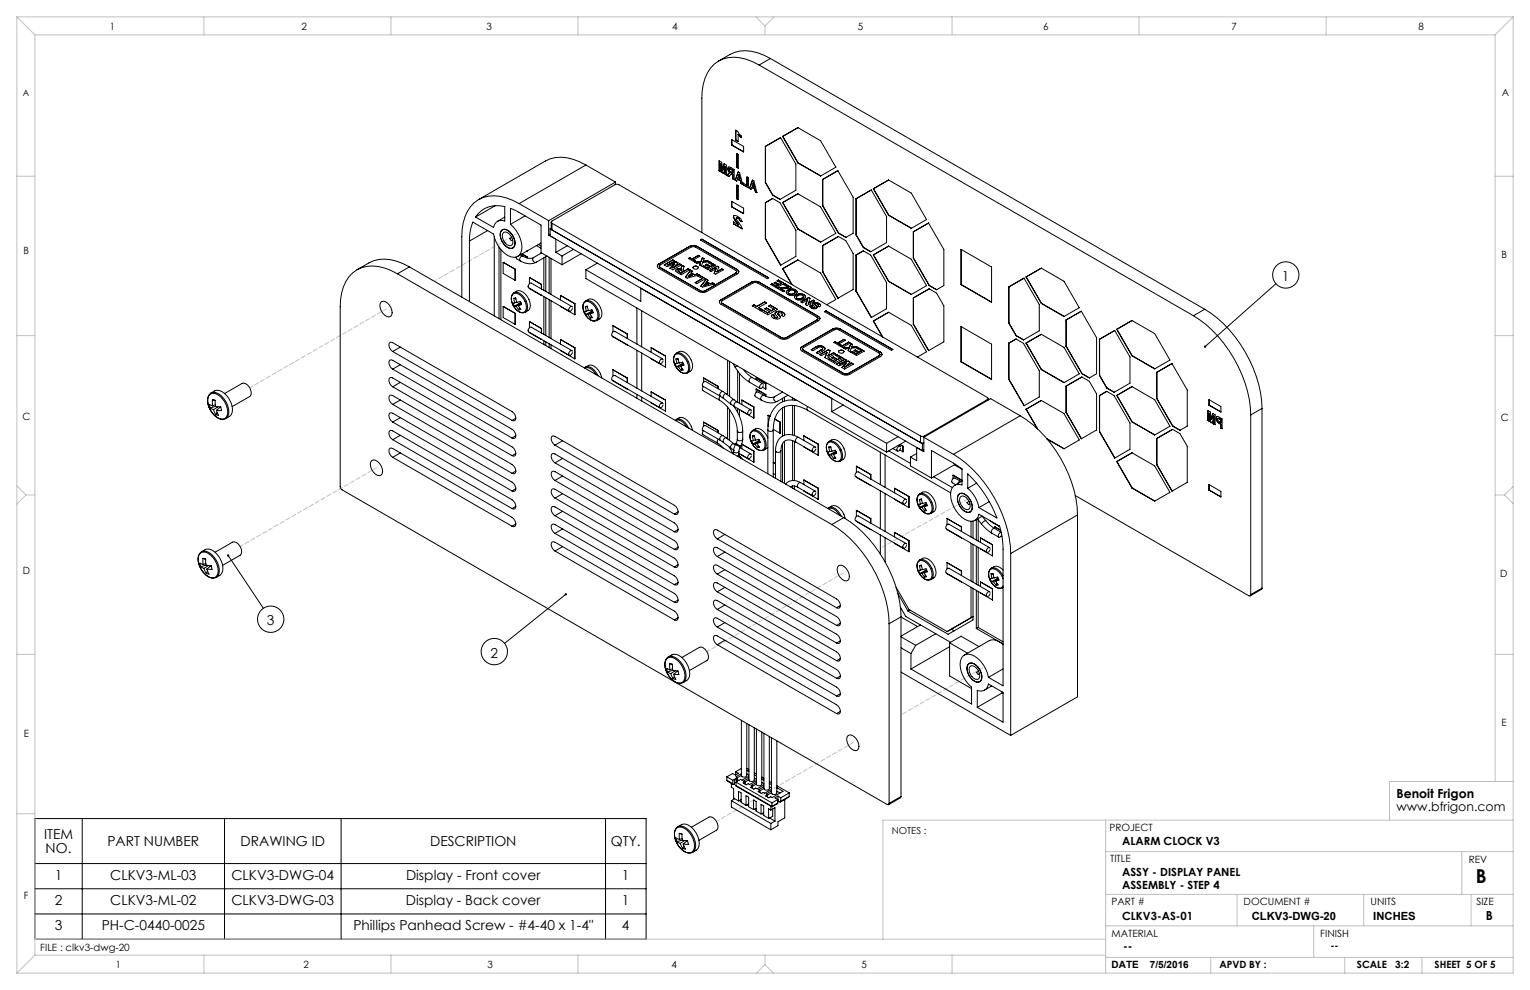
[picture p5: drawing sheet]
<svg xmlns="http://www.w3.org/2000/svg" width="432mm" height="279mm" viewBox="0 0 432 279" stroke-linecap="round" stroke-linejoin="round" font-family="sans-serif">
<defs><g id="words">
<text font-size="5.4" x="416.5" y="249.1">B</text>
<g font-size="3.9">
<text x="361.8" y="79.3">1</text>
<text x="75.3" y="176.4">3</text>
<text x="138.4" y="185.6">2</text>
<text x="12.4" y="236.9">ITEM</text>
<text x="30.3" y="238.8">PART NUMBER</text>
<text x="67.9" y="238.8">DRAWING ID</text>
<text x="121.4" y="238.8">DESCRIPTION</text>
<text x="172.4" y="238.8">QTY.</text>
<text x="12.9" y="240.8">NO.</text>
<text x="15.5" y="248.4">1</text>
<text x="31.1" y="248.4">CLKV3-ML-03</text>
<text x="65.3" y="248.4">CLKV3-DWG-04</text>
<text x="114.6" y="248.4">Display - Front cover</text>
<text x="175.5" y="248.4">1</text>
<text x="15.4" y="255.5">2</text>
<text x="31.1" y="255.5">CLKV3-ML-02</text>
<text x="65.3" y="255.5">CLKV3-DWG-03</text>
<text x="114.5" y="255.5">Display - Back cover</text>
<text x="175.5" y="255.5">1</text>
<text x="15.4" y="262.6">3</text>
<text x="28.7" y="262.6">PH-C-0440-0025</text>
<text x="99.7" y="262.6">Phillips Panhead Screw - #4-40 x 1-4&quot;</text>
<text x="175.5" y="262.6">4</text>
</g>
<g font-size="3.5">
<text x="394.1" y="225.3">Benoit Frigon</text>
<text x="394.1" y="228.8">www.bfrigon.com</text>
<text x="419.3" y="259.7">B</text>
</g>
<g font-size="3.2">
<text x="316.7" y="238.4">ALARM CLOCK V3</text>
<text x="316.7" y="247.3">ASSY - DISPLAY PANEL</text>
<text x="316.7" y="250.8">ASSEMBLY - STEP 4</text>
<text x="316.7" y="259.7">CLKV3-AS-01</text>
<text x="353.3" y="259.7">CLKV3-DWG-20</text>
<text x="387.6" y="259.7">INCHES</text>
<text x="317" y="268.2">--</text>
</g>
<g font-size="2.8">
<text x="31" y="8.5">1</text>
<text x="85.1" y="8.5">2</text>
<text x="137.3" y="8.5">3</text>
<text x="189.7" y="8.5">4</text>
<text x="242.1" y="8.5">5</text>
<text x="294.4" y="8.5">6</text>
<text x="347.6" y="8.5">7</text>
<text x="400.3" y="8.5">8</text>
<text x="423.8" y="27.2">A</text>
<text x="6.7" y="71.8">B</text>
<text x="423.8" y="72.8">B</text>
<text x="6.4" y="118.6">C</text>
<text x="423.5" y="118.9">C</text>
<text x="6.5" y="162.1">D</text>
<text x="423.4" y="163">D</text>
<text x="6.7" y="207.9">E</text>
<text x="423.7" y="204.9">E</text>
<text x="313.1" y="234.6">PROJECT</text>
<text x="313.3" y="243.2">TITLE</text>
<text x="414.5" y="243.6">REV</text>
<text x="6.7" y="253.8">F</text>
<text x="313.7" y="255.3">PART #</text>
<text x="351" y="255.3">DOCUMENT #</text>
<text x="386.8" y="255.3">UNITS</text>
<text x="416.7" y="255.3">SIZE</text>
<text x="11.4" y="268.4">FILE : clkv3-dwg-20</text>
<text x="313.7" y="264.6">MATERIAL</text>
<text x="372.6" y="264.5">FINISH</text>
<text x="375.5" y="267.9">--</text>
<text x="32.7" y="273.3">1</text>
<text x="85.7" y="273.3">2</text>
<text x="137.6" y="273.3">3</text>
<text x="189.6" y="273.3">4</text>
<text x="243.2" y="273.2">5</text>
<text x="313.7" y="273.3">DATE</text>
<text x="324.5" y="273.3">7/5/2016</text>
<text x="344.1" y="273.1">APVD BY :</text>
<text x="383" y="273.1">SCALE</text>
<text x="393.8" y="273.1">3:2</text>
<text x="404.9" y="273.1">SHEET 5 OF 5</text>
</g>
<text font-size="2.7" x="251.7" y="235.2">NOTES :</text>
<text font-size="2.5" x="6.4" y="27">A</text>
</g></defs>
<g fill="none" stroke="#000" stroke-width=".28">
<path d="M214.2 18.3a11.7 11.7 0 0 0-11.4-1.1 10.5 10.5 0 0 0-4.6 8.5l-.1 39.9M214.2 18.3l122.6 70.8M217.4 16.5a11.8 11.8 0 0 0-14.6 .7M217.4 16.5l-3.2 1.8M217.4 16.5l122.6 70.8M206.5 39.4l3.4 1.9v1.6l-3.4-2zM207.7 39.5l-.1 .1M207.7 36.8v2.7M207.7 39.5l.6 .4M208.3 37.9l.9 1v-.5l-1-1.3-.6-.4v2.9M208.3 37.9l1 .9M208.3 37.9v2.1l-.7-.4"/>
<path d="M220.9 38.5l4.3-2.5 6.4 3.7 4.3 7.5-4.3 2.5M220.9 38.5l4.3 7.5M139.8 58.1l-5.6 3.2M146.5 57.5a11.7 11.7 0 0 0-11.4-1.2 10.5 10.5 0 0 0-4.7 8.5l-.1 19.1M146.5 57.5l8.3 4.8M165.4 46.6a11.7 11.7 0 0 0-11.5-1.2l-18.8 10.9M165.4 46.6l-18.9 10.9M165.4 46.6l8.3 4.8M173.7 51.4l-18.9 10.9M173.7 51.4v.7M203 48.2l.4 .3M203 48.2l.4 .2"/>
<path d="M203.4 48.5v-2.3l.4 2.5M203.8 48.7l.5 .3M204 47.9l.4-1.7 .7 .4v2.9l-.4-.3M204 47.9l-.3-2.1-.7-.4v2.8M204 47.9h.1M204.3 49l.4-2v2.2M204.7 49.2l.4 .2M205.3 49.6l.4 .2M205.3 49.6l.5 .2M205.4 47.6l.2-.5 .3 .1 1.3 .7v2.8l-.4-.2M205.4 47.6l.2 .7 .4 .4M205.5 47.6l.5 1.1"/>
<path d="M205.5 47.6h-.1M205.6 49.1l-.3 .5M205.7 47.1l-.2 .5M205.8 48.8l-.2 .3M206 47.7h.1M206 47.7h-.1M206 48.7l-.4 .4M206.1 47.7a.33 .33 0 0 0-.3 .3 .33 .33 0 0 0 .3 .3l.7 .5M206.1 47.7l.3 .2M206.1 47.7l.4 .2M206.1 47.7h.1M206.3 49.2h.4"/>
<path d="M206.4 47.9l.4 .2M206.5 47.9l.3 .2M206.5 47.9h-.1M206.5 56.8l3.4 2v1.5l-3.4-1.9zM206.5 58.4l3.4 1.9M206.5 58.4h.1M206.5 40.9l3.4 1.9M206.5 40.9h.1M206.7 49.2l-.4-.1-.6 .7M206.7 49.2h.1M206.8 48.1v.7M206.8 49.2v1.3"/>
<path d="M206.8 48.8h.1M206.8 49.2v.1M206.8 50.4v.1M207.5 50.9l.4 .2M207.5 50.9l.8-2.4 .4 .2 .9 3.4-.4-.3M208 43.4l.4 .2v3.9l-.4-.3zM208 52.2l.4 .3v3.8l-.4-.2zM208 47.2h.1M208 56.1l.4 .2M208 56.1h.1M208.1 50.6l-.2 .5M208.1 50.6l.9 .4"/>
<path d="M208.5 49.3l-.3 .9 .6 .3M208.6 49.3l.2 1.2M208.6 49.3h-.1M208.9 50.5h-.1M209 51l.2 .8M209.2 51.8l.4 .2M209.7 52.1l1.5 .9M209.7 52.1v-.5l1.1 .7M210.8 52.3v-2.4l.4 .3v2.8M210.8 52.3h.1M211.5 53.2l.4 .2M211.5 53.2l.9-2.4 .4 .3 .8 3.3-.4-.3"/>
<path d="M211.5 53.2l.5 .2M212.1 52.9l.9 .5M212.1 52.9l-.2 .5M212.2 52.9h-.1M212.6 51.6l-.3 .9 .6 .3M212.6 51.6l.3 1.2M212.6 51.6h.1M213 53.4l.2 .7M213 53.4h.1M213.2 54.1l.4 .3M213.2 54.1h.1M216 41.3l4.3-2.5 4.3 7.5v7.4l-4.5 2.6-2-1.2"/>
<path d="M216 41.3v10.2M216 51.5l2.1 3.6M216 51.5h.1M218.1 56l-2.1 1.2v10.2M218.1 56l2 1.2 4.5 7.8v7.4l-4.3 2.5M218.1 55.1l2.1 1.2M218.1 55.1h.1M220.9 57.2l4.3-2.5 6.4 3.7 4.3 7.4-4.3 2.5M220.9 57.2l4.3 7.4M225.2 46l6.4 3.6M232.2 50.7v7.4M232.2 50.7l4.3-2.5 4.3 7.4v10.2l-2.1 1.2"/>
<path d="M232.2 58.1l4.4 7.7M232.2 50.7v7.3M232.2 58v.1M232.2 58l4.4 7.8M241.6 56.1v10.2M241.6 56.1l4.3-2.5 4.3 7.5v7.4l-4.5 2.6M246.5 53.3l4.3-2.5 6.4 3.7 4.3 7.5-4.3 2.4-6.4-3.6M246.5 53.3l4.3 7.5M246.5 53.3h.1M112.2 77.3a11.7 11.7 0 0 0-11.5-1.2 10.5 10.5 0 0 0-4.6 8.5l-.1 52.7 .4 .9 154 88.9a.33 .33 0 0 0 .4 0 .33 .33 0 0 0 .1-.4M112.2 77.3l122.6 70.7M115.5 75.3a11.7 11.7 0 0 0-11.4-1.1l-3.4 1.9"/>
<path d="M115.5 75.3l-3.3 2M115.5 75.3l122.6 70.8M132.5 68v17.1M134.9 60.3a7.3 7.3 0 0 1 7.6-2v4.1a2.22 2.22 0 0 0-3.2 1.8l-5.1-2.9zM137.6 65.1l-5.1 2.9M139.5 66.9v22.3M140.8 69.7v20.2M141.4 70.4v19.8M141.4 65.2a1.44 1.44 0 0 1 2.2 0 4 4 0 0 1 1.5 4.4 1.44 1.44 0 0 1-2.2 0 4 4 0 0 1-1.5-4.4zM141.6 65a1.71 1.71 0 0 1 2.3 .5 3.6 3.6 0 0 1 1.1 4.3 1.71 1.71 0 0 1-2.4-.4 3.6 3.6 0 0 1-1-4.4zM141.9 64.8h-.1M142 74.1l3.4 1.9"/>
<path d="M142 74.1v3.1l3.4 1.9M142.2 65.6a2.51 2.51 0 0 1 2.5 3l-.2 .5a1.36 1.36 0 0 1-2-.6 2.34 2.34 0 0 1-.3-2.9zM142.5 61.3l-2.1 1.2M144.1 63.3v-4.5l2.1 1 6.5 3.7v7.8l5.9 3.4M144.1 63.3a7.8 7.8 0 0 1 2.8 8.2 2.38 2.38 0 0 1-3.7 .6 9.1 9.1 0 0 1-3.9-6l-5.8-3.4a13.8 13.8 0 0 0-1 5.3M144.4 67l-.5 .3 .4 .6 .4-.2M144.8 69.9l-.1 .1M145.4 76v3.1M145.4 76h.1M145.7 72.5l.1 .6 1 .5M146.8 73.6a4.5 4.5 0 0 0 4.6 .4M146.9 71.9l.7 .4"/>
<path d="M147.6 72.3a.88 .88 0 0 0-.8 1.3M147.6 72.3a3.2 3.2 0 0 0 3 .4M148.2 60.9l-4.1 2.4M148.7 70.9h.1M148.7 70.8v.1M148.7 72.5v.3M148.8 72.5l-1.5-.8 1.4 .8M148.8 70.8l-.1 .1M148.8 72.5v.3M148.8 72.5h-.1M149.4 78.3l3.4 2M149.4 78.3v1.8"/>
<path d="M149.4 78.3h.1M150.6 72.7a.78 .78 0 0 0-.2 .9 .78 .78 0 0 0 1 .4M151.4 69.3l1.3 .8M151.9 69l.8 .4M152.7 68.6l-6.6 3.8M152.8 71.4l-2.2 1.3M153.5 72.8v9.1M154 72.5v9.8M154.4 72.3l-3 1.7M154.8 62.3v4M154.8 66.3l2.1 1.2v3.7M155 72.6v10.2"/>
<path d="M155.2 64.6l105.1 60.7M155.2 64.6v2l105.5 60.8v-4M155.2 66.1l-.4 .2M155.5 72.9v10.2M155.6 62.7v1.9l.2 .3v-1.9M155.6 64.4l-.4 .2M155.8 63a.33 .33 0 0 1-.2-.3 .33 .33 0 0 1 .2-.3l17.8-10.3h.9l104.1 60.1a.33 .33 0 0 1 .3 .3 .33 .33 0 0 1-.3 .3M155.8 63l104 60M156.9 71.2l1.7 1M158.6 72.2v2.5M160.1 69.4l-3.2 1.8M161.9 70.4l-3.3 1.8"/>
<path d="M164 71.6l-5.4 3.1M165.4 76.1l15.4 9v-3.8M165.4 76.1v2.5l84.8 49M168.6 74.3l-3.2 1.8M185.5 75.1h.1M186 74.5a.66 .66 0 0 0-.5 .6 .66 .66 0 0 0 .5 .7l11.3 6.5a2.38 2.38 0 0 0 2.1 0l8.7-5a.66 .66 0 0 0 .4-.6 .66 .66 0 0 0-.4-.6M186 74.5l-.5 .6M186 74.5h.1M186.1 75.1l.3 .4M186.1 75.1h.1M186.4 75.5a.41 .41 0 0 1-.3-.4 .41 .41 0 0 1 .3-.3l8.6-5 .8-.2 11.8 6.7a.41 .41 0 0 1 .3 .4 .41 .41 0 0 1-.3 .4M186.4 75.5l11.3 6.6"/>
<path d="M186.4 75.5h.1M188.5 74.7v.1M189.9 73.4l-2.4 1.4 .8 .4 2-.7M189.9 73.4l.5 .2-1.9 1.1M189.9 73.4h.1M189.9 75.6h.1M190.3 74.5h.1M190.8 73.9l.6 .3-1.5 1.4M190.8 73.9l-2.3 .9M190.8 73.9h.1M191 76l-.3 .5M191 76h.1"/>
<path d="M191.3 76.4l.1 .2M191.4 76.6l.4 .2M191.4 76.6v-.3l.5-.1 .9 .5M191.4 76.6h.1M191.8 76.8l.4 .2M191.8 76.8h.1M191.8 74.5l.5 .3-2.4 1.4-.8-.5 1.2-1.2M191.8 74.5l-1.9 1.1M191.8 74.5h.1M192.2 77h.1M192.2 76l-.5-.2-.7 .2M192.2 76h.1"/>
<path d="M192.4 75.3l-.2 .7M192.4 75.3l-.2 .6M192.4 75.3h.1M192.5 74.9l.6 .3-.3 .9 .3 .3M192.5 74.9l-.1 .4M192.5 74.9h.1M192.8 76.7l-.6 .3M192.8 76.7h.1M192.8 76l.3 .4M193.1 76.4l.1 .1M193.1 76.4h.1M193.2 76.5h.1"/>
<path d="M194.2 75.9l.5 .2-2.4 1.4a2.26 2.26 0 0 1-1.6-1.1l.3-.4M194.2 75.9l-1 .6M194.2 75.9h.1M194.3 78h.1M194.6 69.5a2.38 2.38 0 0 1 2.1 0M194.6 69.5l-8.6 5M194.6 69.5h.1M194.7 72.7l.6 .4M194.7 72.7l-.4 .3 1.7 .9 .3-.2-.6-.3M194.7 72.7v.1M194.9 76.3l-1.5 1.9 .5 .3 3.4-.9-.5-.3M194.9 76.3l.5 .3-.3 .4"/>
<path d="M194.9 76.3h.1M195.1 77l.9 .5M195.1 77h.1M195.3 73.1h.1M195.5 77.7l-1.2 .3M195.5 77.7l-.7-.4-.5 .7M195.5 77.7h.1M195.6 75.5a.88 .88 0 0 1 1.5 0M195.6 75.5h.1M195.6 75.4a.78 .78 0 0 1 .8-.3 .78 .78 0 0 1 .6 .6 .78 .78 0 0 1-.8 .3 .78 .78 0 0 1-.6-.6zM195.7 73.4h.1M196 77.5h.1"/>
<path d="M196.7 69.5l11.4 6.6M196.7 69.5h.1M196.8 77.3l-.8 .2M196.8 77.3h.1M197.1 72.1h.1M197.1 72.1l.4 .2-1.8 1.1M197.1 72.1l-1.8 1M197.1 75.5h.1M197.4 77.7l1.7 1-2.5 1.4-.4-.3 2-1.2M197.4 77.7l-.4 .2 1.2 .7M197.4 77.7h.1M197.7 67.8l.4-.3 18.8 10.9-.4 .2z"/>
<path d="M197.7 74.2h.1M197.8 73.8l-1.6 .2 .4 .3 1.1-.1M197.8 73.8h.1M198.1 67.5h.1M198.2 78.6h.1M198.2 72.7l.5 .3-.3 .7M198.2 72.7l-.4 1.1M198.2 72.7h.1M198.4 73.7v.1M198.6 75l1.2 .7M198.6 75h.1M199.2 79.9l.6 .3-1.2 .3z"/>
<path d="M199.3 78.8l-1.5 1.9 .5 .3 3.3-.8-.5-.3M199.3 78.8l.5 .3-.3 .4M199.3 78.8h.1M199.5 79.5l.9 .6M199.5 79.5h.1M199.5 74.6l1.1 .6M199.5 74.6l-.4 .2 1.1 .6M199.5 74.6h.1M199.7 73.6l.5 .3-1.9 .2-.3 1-.5-.3 .2-.6M199.7 73.6l-1.3 .2M199.7 73.6h.1M199.8 75.7h.1"/>
<path d="M200.2 75.4l-.4 .3M200.2 75.4h.1M200.3 74l1.7 .9-2.2 1.2-1.6-.9 .4-.2M200.3 74l-.3 .2 1.2 .7M200.3 74h.1M200.6 75.2h.1M201.1 79.9l-.7 .2M201.1 79.9h.1M201.2 74.9l-.6 .3M201.2 74.9h.1M202.1 75.8l-.6 1.3 .5 .3 2.1-1.3-.4-.2M202.1 75.8h.1"/>
<path d="M202.3 76.7h.1M202.4 75.2l-2.1 1.2 .4 .2 1.4-.8M202.4 75.2l.5 .2-.6 1.3M202.4 75.2h.1M203.7 75.9l-1.4 .8M203.7 75.9h.1M207 61.1l.2-.3a2.28 2.28 0 0 1 2.2 1.8M207 61.1l.4 1M207 63.2v-.6l1.4 .9M207 63.2l2.5 1.4M207 61.1l.4 .9M207 61.1h.1"/>
<path d="M207 63.2h.1M207.3 60.8l-.3 .3M207.4 62.1l1 1.4M207.4 62l1.1 1.4M207.4 62v.1M207.6 77.1h.1M207.6 77.1l-8.6 5M207.8 61.4l.5 .1M207.9 76.7l-.3 .4M207.9 76.7h.1M208.1 76.1l.4 .6M208.1 76.1h.1"/>
<path d="M208.2 61.5l-.3-.1-.1 .4 1.7 2.8M208.2 61.5l.5 .7M208.3 61.5l.4 .7M208.3 61.5h-.1M208.5 63.4l-.1 .1M208.5 76.7h.1M208.7 62.2l.7 .4M208.7 62.2h.1M212.1 79.7a2.38 2.38 0 0 1 2.1 0M212.1 79.7l-8.6 4.9M212.1 79.7h.1M214.2 79.7l16.8 9.6"/>
<path d="M214.2 79.7h.1M216 67.4l4.4 7.4M218.8 79.7l1.1 .6M218.8 79.7l-.3 .2 1.1 .6M218.8 79.7h.1M219.7 79.1l-.4 .2 1.2 .7M219.7 79.1l1.6 .9-2.2 1.2-1.6-.9 .4-.2M219.7 79.1h.1M220.5 80l-.6 .3M220.5 80h.1M220.9 75.8l4.3-2.4 6.4 3.7 4.3 7.4-2.6 1.5M220.9 75.8l2.5 4.5"/>
<path d="M220.9 75.8l2.6 4.6M225.2 64.6l6.4 3.7M225.2 64.6h.1M232.2 69.3v7.4M232.2 69.3l4.4-2.6 2.1 1.2 2.1 3.6v10.2l-4.3 2.5-4.3-7.5M232.2 76.7l4.3 7.5M232.2 76.7h.1M236.6 65.8l2.2 1.2M241.6 72l2-1.2 2.1 1.2 4.5 7.7v7.4l-4.3 2.5-4.3-7.4zM241.6 72v10.1M241.6 66.3l2 3.6M243.6 69.9l2.2 1.1"/>
<path d="M243.7 69.8l-.1 .1M246.5 72l4.3-2.5 6.4 3.7 4.3 7.4-4.3 2.5-6.4-3.7M246.5 72l4.3 7.4M250.8 60.8l6.4 3.6M250.8 79.4l6.4 3.7M250.8 79.4h.1M257.7 65.4l4.4-2.5 4.3 7.5v10.2l-2.1 1.2M257.7 72.8l4.5 7.8M257.7 65.4v7.4M257.7 65.4l.1 7.4M257.8 72.8l4.5 7.8M257.8 72.8h-.1"/>
<path d="M271.2 70.4l8.6 5v9.9l-8.6-5zM271.3 70.4l-.1 9.9M289.6 78.2l4.3-2.5 6.4 3.7 4.3 7.4-4.3 2.5-6.4-3.7M289.6 78.2l4.3 7.4M107.6 85.2a2.51 2.51 0 0 1 3 2.3 1.35 1.35 0 0 1-.8 2 3.1 3.1 0 0 1-2.2-4.3zM110.8 99.2a1.82 1.82 0 0 1-.7-2.6l.7 .1 33.7 19.5a1.82 1.82 0 0 1 .8 2.5l-.8-.1M110.8 99.2l33.7 19.4M113 98l-2.2 1.2M142 86.5l3.4 1.9M142 86.5v3.1l3.4 1.9M142 86.5h.1M144.7 83a1.79 1.79 0 0 1 2.4 .6 3.6 3.6 0 0 1 1 4.4 1.79 1.79 0 0 1-2.4-.6 3.6 3.6 0 0 1-1-4.4z"/>
<path d="M145 84.2l.5-.1 .1 .4a.52 .52 0 0 0 .2 .6 .52 .52 0 0 0 .5 .1 .56 .56 0 0 1 .7 0 .56 .56 0 0 1 .2 .6l-.9 .5M145 84.2l.3 1.3M145 84.2l.6 .2M145.1 82.6a2.04 2.04 0 0 1 3.1 .4 3.9 3.9 0 0 1 1.1 4.4l-1.1 .7M145.1 82.6a3.1 3.1 0 0 1 3.4 2.4 2.61 2.61 0 0 1-.3 3.1M145.1 82.6a2.43 2.43 0 0 0-.3 3.5 2.89 2.89 0 0 0 3.4 2M145.3 85.5l-.5 .1 .3 .8M145.4 88.4v3.1M145.7 86.4h-.6M145.7 86.4l.7 1M145.8 85.3l-.5 .2M146.3 86.3l.7 1-.6 .1"/>
<path d="M146.7 86.9l-.3 .5M147 85.4l-1.9 1M147 85.4l-1.3 1M147.1 85.6l-.8 .7M149.4 90.8l3.4 1.9M149.4 93.8l3.4 2M149.4 81.4l3.4 2M149.4 90.8v1.7M149.4 90.8h.1M152.8 80.3v1.2M152.8 83.3v.1M152.8 95.7v.1"/>
<path d="M152.8 80.3v1.3M152.8 92.7v1.3M152.8 95.8h.1M152.8 80.3h.1M153.5 83.7v10.7M153.5 96.1v1.1M154 84v10.7M154 96.5v1M155 84.6v10.6M155 97v1.1M155.5 84.9v10.7M155.5 97.3v1.1"/>
<path d="M158.2 95.8l4 2.3M158.2 98.9l4 2.4M158.2 86.4l4 2.4M158.2 83.4v1.2M158.2 95.8v1.3M158.2 83.4l4 2.3M158.2 95.8h.1M158.2 83.4h.1M161.4 86.5l-11.4-6.6a.88 .88 0 0 0-.8 1.3l11.4 6.6M161.4 99l-11.4-6.6a.88 .88 0 0 0-.8 1.3l11.4 6.6M161.5 86.7a.69 .69 0 0 0-.9 .2 .69 .69 0 0 0 .2 1l.4-.3 .3-.5M161.5 99.1a.69 .69 0 0 0-.9 .3 .69 .69 0 0 0 .2 .9l.4-.2 .3-.6"/>
<path d="M162.2 85.7v3.1M162.2 98.1v3.2M162.2 98.1v.1M162.2 85.7h.1M162.2 88.8h.1M164.9 85.4a1.79 1.79 0 0 1 2.4 .5 3.6 3.6 0 0 1 1 4.4 1.78 1.78 0 0 1-2.4-.6 3.6 3.6 0 0 1-1-4.3zM165.2 86.5l.6-.1v.5a.52 .52 0 0 0 .2 .6 .52 .52 0 0 0 .5 .1 .56 .56 0 0 1 .7 0 .56 .56 0 0 1 .2 .6l-.9 .4M165.2 86.5l.3 1.3M165.2 86.5l.6 .2M165.3 84.9a2.04 2.04 0 0 1 3.1 .4 3.9 3.9 0 0 1 1.1 4.5l-1.1 .7M165.3 84.9a3.1 3.1 0 0 1 3.4 2.4 2.61 2.61 0 0 1-.3 3.2M165.3 84.9a2.43 2.43 0 0 0-.3 3.6 2.89 2.89 0 0 0 3.4 1.9"/>
<path d="M165.5 87.8l-.5 .1 .3 .8M165.9 88.7h-.6M165.9 88.7l.7 1.1M165.9 88.7l1.3-1-1.9 1M166.1 87.6l-.6 .2M166.5 88.6l.7 1-.6 .2M166.9 89.2l-.3 .6M167.3 87.9l-.8 .7M173 91.9l4.1 2.4M173 95l4 2.4M173 91.9v1.8M173 91.9h.1"/>
<path d="M177 97.3v.1M177.1 94.3v1.3M177.1 97.4h-.1M177.1 94.3h-.1M179.8 86.9v10.2M179.8 98.9v10.7M181.1 87.7v10.2M181.1 99.6v10.7M183.8 98.2l4 2.3M183.8 98.2v1.2M183.8 98.1v.1M190.7 99.8l.2-.1a2.04 2.04 0 0 1 3.1 .4 3.9 3.9 0 0 1 1.1 4.5 2.43 2.43 0 0 1-4.1-.7l-.5-.8a2.86 2.86 0 0 1 .2-3.3z"/>
<path d="M190.9 99.7a3.1 3.1 0 0 1 3.4 2.4 2.61 2.61 0 0 1-.3 3.1M197.7 82.1l.7 .1 .6-.1M197.7 82.1h.1M199 82.1h.1M199.8 80.2h.1M200.4 80.1h.1M203 85.3h.1M203.5 84.6a.66 .66 0 0 0-.5 .7 .66 .66 0 0 0 .5 .6l16.7 9.6a2.38 2.38 0 0 0 2.1 0l8.7-5a.66 .66 0 0 0 .4-.6 .66 .66 0 0 0-.4-.6M203.5 84.6l-.5 .7M203.6 85.3l.3 .3M203.6 85.3h.1M203.9 85.6a.41 .41 0 0 1-.3-.3 .41 .41 0 0 1 .3-.4l8.6-5 1-.1 17 9.7a.41 .41 0 0 1 .3 .4 .41 .41 0 0 1-.3 .4"/>
<path d="M203.9 85.6l16.7 9.7M203.9 85.6h.1M212.8 86v.1M212.8 86l.8 .5M212.8 86l-.5 .3 2.1 1.2 .5-.2-.8-.5M213.6 86.5h.1M214.1 86.8h.1M215.2 87.4l1.5 .9M215.2 87.4h.1M215.8 85.2l-2.2 1.3M215.8 85.2l.5 .3-2.2 1.3M215.8 85.2h.1"/>
<path d="M216.3 86.9l1.4 .8M216.3 86.9l-.4 .3 1.3 .8M216.3 86.9h.1M216.7 88.3h.1M217.2 88l-.5 .3M217.2 88h.1M217.4 86.1l2 1.2-2.7 1.6-2-1.2 .5-.3M217.4 86.1l-.5 .3 1.6 .9M217.4 86.1h.1M217.7 87.7h.1M217.9 80.1h.1M217.9 80.1l1.2 .7"/>
<path d="M218 88.7l.6 .3-.1 .3 .2 .2M218 88.7l-.2 .3a1.35 1.35 0 0 0 1.1 1 1.35 1.35 0 0 0 1.3-.5M218 88.7l-.3 .6M218 88.7h.1M218.5 87.3l-.8 .4M218.5 87.3h.1M218.5 89.2l.2 .3M218.7 89.5l.5 .2M218.7 89.5h.1M219.1 88a1.89 1.89 0 0 1 1.9 .2M219.1 88l-.4 .6 .8 .9M219.1 88l-.4 .5"/>
<path d="M219.1 88h.1M219.1 80.8h.1M219.2 89.7h.1M219.4 89.6l-.2 .1M219.4 89.6h.1M219.5 89.5l-.1 .1M219.5 88.4l.1 .2M219.6 80.5h.1M219.6 80.5l-.5 .3M219.6 88.6l.3 .3M219.6 88.6l-.1-.1a.72 .72 0 0 1 .8-.2 .72 .72 0 0 1 .5 .6l-.2 .2M219.6 88.6h.1"/>
<path d="M219.8 81.2l-.3 .2 1.5 .9 .4-.2-1.1-.6M219.8 81.2h.1M219.9 88.9l.3 .6M219.9 88.9h.1M219.9 80.3h.1M220.2 89.5h.1M220.3 81.5h.1M220.6 95.3l.7 .1 .6-.1M220.8 88.7l-.2 .4M221 88.2l.4 .3v.6l-.2 .2-.6-.2M221 88.2l.5 .7M221 88.2h.1"/>
<path d="M221.6 80.2l-.4 .2 1.3 .7M221.6 80.2l1.7 1-.4 .2-2.6 .1M221.6 80.2h.1M222.4 81.9l-.5 .5a1.72 1.72 0 0 0 2.9 .4l.1-.5 .1 .2M222.4 81.9l-.5 .5M222.4 81.9h.1M222.5 82.5l.2 .4M222.5 81.1l-2.7 .1M222.5 81.1h.1M222.7 82.9h.1M224 82.8l-.5 .2-.8-.1M224 82.8l.4-.4a1.06 1.06 0 0 0-1.1-.5 1.06 1.06 0 0 0-.8 .8l.2 .2"/>
<path d="M224 82.8h.1M224.4 82.3l-.4 .5M224.5 81.8a2.12 2.12 0 0 0-2.1 .1M224.5 81.8l.4 .3M224.5 81.8h.1M224.7 83.2l-.5 .5a1.72 1.72 0 0 0 2.9 .4l.2-.4v.1M224.7 83.2l-.5 .6M224.7 83.2h.1M224.8 83.8l.2 .4M225 84.2h.1M225.9 98.5h.1M226.4 84.2l-.6 .2-.8-.2"/>
<path d="M226.4 84.2l.3-.5a1.06 1.06 0 0 0-1-.4 1.06 1.06 0 0 0-.9 .8l.2 .1M226.4 84.2h.1M226.4 97.8a.66 .66 0 0 0-.5 .7 .66 .66 0 0 0 .5 .6l11.3 6.5a2.38 2.38 0 0 0 2.1 0l8.7-5a.66 .66 0 0 0 .4-.6 .66 .66 0 0 0-.4-.6M226.4 97.9l-.5 .6M226.4 97.8v.1M226.5 98.5l.3 .4M226.5 98.5h.1M226.7 83.6l-.3 .6M226.8 98.9a.41 .41 0 0 1-.3-.4 .41 .41 0 0 1 .3-.4l8.6-5 .9-.1 11.8 6.6a.41 .41 0 0 1 .2 .4 .41 .41 0 0 1-.2 .4M226.8 98.9l11.3 6.5M226.8 98.9h.1M226.9 83.2a2.12 2.12 0 0 0-2.2 0"/>
<path d="M226.9 83.2l.3 .3M226.9 83.2h.1M227.9 84.6l-.6 1.4 .5 .2 2.1-1.2-.4-.3M227.9 84.6h.1M228.1 85.5h.1M228.2 84l-2.1 1.2 .4 .3 1.4-.9M228.2 84l.5 .2-.6 1.3M228.2 84h.1M228.8 86.1l.5 .2-.1 .3 .1 .1M228.8 86.1l-.2 .2a1.08 1.08 0 0 0 .9 .8 1.08 1.08 0 0 0 1.1-.4M228.8 86.1l-.2 .4M228.8 86.1h.1"/>
<path d="M229.2 86.5l.1 .2M229.3 86.7l.4 .2M229.3 86.7h.1M229.5 84.7l-1.4 .8M229.5 84.7h.1M229.6 85.5l.9-.1 .7 .3M229.6 85.5l-.2 .5 .5 .8M229.6 85.5l-.2 .5M229.6 85.5h.1M229.7 86.9h.1M229.9 86.8l-.2 .1M229.9 86.8h.1"/>
<path d="M230 85.9v.1M230 86l.3 .3M230 86v-.1a.58 .58 0 0 1 .6-.2 .58 .58 0 0 1 .4 .5l-.1 .2M230 86h.1M230.2 98l-1.3 .7 .5 .3 1.3-.8a.75 .75 0 0 1 .8-.3 .75 .75 0 0 1 .6 .6M230.2 98h.1M230.3 86.3l.3 .4M230.3 86.3h.1M230.5 90.3l-8.6 5M230.5 90.3h.1M230.6 86.7h.1M230.8 89.9l-.3 .4"/>
<path d="M230.8 89.9h.1M231 89.3l.4 .6M231 89.3h.1M231 86l-.1 .4M231.2 85.7l.3 .2v.5l-.2 .2-.4-.2M231.2 85.7l.4 .5M231.2 85.7h.1M231.4 89.9h.1M231.7 98.8h.1M232.1 98.5l-.4 .3M232.1 98.5h.1M232.2 98.3l-.1 .2"/>
<path d="M232.3 97.8l.5 .5-.1 .4-1.8 1.1-.5-.2 1.3-.8M232.3 97.8a1.8 1.8 0 0 0-2.1 .2M232.3 97.8l.5 .7M232.3 97.8h.1M232.7 88l.4-.3 18.9 10.9-.4 .3zM233.1 87.7h.1M233.4 99.5l-.6 1.4 .5 .3 2.4-1.4-.5-.2M233.4 99.5h.1M233.8 98.7l.5 .3-.6 1.5M233.8 98.7l-2.4 1.4 .4 .3 1.6-.9M233.8 98.7h.1M235 92.9a2.38 2.38 0 0 1 2.1 0"/>
<path d="M235 92.9l-8.6 5M235 92.9h.1M235.2 99.6l-1.5 .9M235.2 99.6h.1M235.7 96.5l-.3 .2 1.7 .9 .3-.2-.6-.3M235.7 96.5l.7 .3M235.7 96.5h.1M236.4 96.8h.1M236.7 99.3a.88 .88 0 0 1 1.5 0M236.7 99.2v.1M236.7 99.1a.78 .78 0 0 1 .8-.3 .78 .78 0 0 1 .6 .6 .78 .78 0 0 1-.8 .3 .78 .78 0 0 1-.6-.6zM236.8 97.1h.1"/>
<path d="M237.1 92.9l11.4 6.5M237.1 92.9h.1M237.4 97.8l2.1-1.2 .4 .2-2.1 1.3zM238.2 95.8h.1M238.2 95.8l-1.8 1M238.2 95.8l.4 .2-1.8 1.1M238.2 99.2v.1M239.5 96.6h.1M239.6 98.4h.1M239.7 98l-1.6 .2 .4 .3 1.1-.1M239.7 98h.1M240.1 96.9l.5 .3-.2 .7"/>
<path d="M240.1 96.9l-.4 1.1M240.1 96.9h.1M240.4 97.9h.1M240.5 99.2l1.2 .7M240.5 99.2h.1M241.4 98.8l1.1 .6M241.4 98.8l-.4 .2 1.1 .6M241.4 98.8h.1M241.6 97.8l.5 .3-1.9 .2-.3 1-.5-.3 .2-.6M241.6 97.8l-1.2 .1M241.6 97.8h.1M241.6 82.1l4.3 7.5"/>
<path d="M241.6 82.1v.1M241.7 99.9h.1M242.1 99.6l-.4 .3M242.1 99.6h.1M242.3 98.2l1.6 .9-2.2 1.2-1.6-.9 .4-.2M242.3 98.2l-.4 .2 1.2 .7M242.3 98.2h.1M242.5 99.4h.1M243.1 99.1l-.6 .3M243.1 99.1h.1M246.5 90.6l4.3-2.5 6.4 3.7 4.3 7.5-2.6 1.5M246.5 90.6l2.5 4.5"/>
<path d="M246.5 90.6l2.6 4.5M248.5 99.4l.4 .6M248.5 99.4h.1M257.7 84.1l4.5-2.6 2.1 1.2 2.1 3.6v10.2l-4.3 2.5-4.4-7.5M257.7 84.1v7.4M257.7 84.1l.1 7.4M257.8 91.5l4.3 7.4M257.8 91.5h-.1M262.2 80.6l2.2 1.2M262.3 80.6h-.1M271.2 92.2l8.6 4.9v10l-8.6-5zM271.3 92.2v9.9"/>
<path d="M284.7 91.2v-10.2l4.3-2.5 4.3 7.5v7.4l-4.5 2.5-2-1.2M284.7 96.9l2.1-1.2 2 1.2 4.5 7.7v7.4l-4.3 2.5-4.3-7.5M284.7 96.9v10.1M284.7 91.2l2.1 3.5M284.7 91.1l2.1 3.6M284.7 81v10.1M284.7 91.1v.1M286.8 94.7l2.1 1.2M286.8 94.7h.1M289.6 96.8l4.3-2.5 6.4 3.7 4.3 7.5-4.3 2.5-6.4-3.7zM289.6 96.8l4.3 7.5M293.9 85.6l6.4 3.7"/>
<path d="M293.9 85.6h.1M300.9 90.3l4.3-2.5 4.3 7.5v10.2l-2.1 1.2-2.1-1.2M300.9 90.3v7.4M300.9 97.7l4.4 7.8M300.9 97.7l4.5 7.7M300.9 97.7h.1M310.3 95.7l4.3-2.4 4.3 7.4v7.4l-4.5 2.6-2.1-1.2-2-3.6zM315.2 92.9l4.3-2.4 6.4 3.7 4.3 7.4-4.3 2.5-6.4-3.7M315.2 92.9l4.3 7.5M336.8 89.1a35.7 35.7 0 0 1 16.2 28M340 87.3a35.7 35.7 0 0 1 16.2 28M340 87.3l-3.2 1.8"/>
<path d="M360.1 80.1l-20 17.7M58.7 114a5.1 5.1 0 0 0 4.5 4.3l.5-.1M59.3 115.1l1 .5M59.4 111.2a3.4 3.4 0 0 1 4 2.2 3.7 3.7 0 0 1 .1 4.7 3.2 3.2 0 0 1-3.7-1.7l-.4-.6a5 5 0 0 1-.5-4.2zM59.6 110.9a3.6 3.6 0 0 1 4.1 2.3 3.8 3.8 0 0 1 0 4.9M59.6 110.9a2.65 2.65 0 0 0-.9 3.1M59.6 110.9a2.88 2.88 0 0 1 4.5 .9 5.1 5.1 0 0 1 1.2 5.3l-1.6 1M60 112.8h.1a.57 .57 0 0 1 .6 .8 .81 .81 0 0 0 .8 1.2h.2a.63 .63 0 0 1 .8 .8v.3l-1.4-.1M60 112.8v1.7M60 112.8l.7 .3M60 114.5l-.9-.4 .2 1M60.3 115.6l.6 1.4"/>
<path d="M60.8 114.2l-.8 .3M60.8 114.7l-1.5 .4M61.1 115.8l.6 1.4-.8-.2M61.3 116.4l-.4 .6M61.5 114.8l-1.2 .8M62.1 114.9l-.1 .1M62.2 114.9l-1.1 .9M63.4 111.1l4.9-2.9a2.47 2.47 0 0 1 2.3 3.6l-5.1 3M63.7 118.1v.1M110.8 104.2a1.82 1.82 0 0 1-.7-2.6l.7 .1 33.7 19.4a1.82 1.82 0 0 1 .8 2.6l-.8-.1M110.8 109.2a1.82 1.82 0 0 1-.7-2.6l.7 .1 33.7 19.4a1.82 1.82 0 0 1 .8 2.6l-.8-.1M110.8 114.1a1.82 1.82 0 0 1-.7-2.5h.7l33.7 19.5a1.82 1.82 0 0 1 .8 2.6l-.8-.1"/>
<path d="M110.8 119.1a1.82 1.82 0 0 1-.7-2.6l.7 .1 33.7 19.5a1.82 1.82 0 0 1 .8 2.5h-.8M110.8 104.2l33.7 19.4M110.8 109.2l33.7 19.4M110.8 114.1l33.7 19.5M110.8 119.1l33.7 19.5M113 102.9l-2.2 1.3M113 107.9l-2.2 1.3M113 112.9l-2.2 1.2M113 117.9l-2.2 1.2M145.6 118l-1.1 .6M162.2 101.3h.1M165.1 103.9a2.67 2.67 0 0 1 3.1 1.8"/>
<path d="M165.3 103.6a2.04 2.04 0 0 1 3.1 .4 5.2 5.2 0 0 1 1.4 2.7M165.3 103.6a3.1 3.1 0 0 1 3.4 2.4M165.3 103.6l-.3 .3M173 104.4l4.1 2.3M173 107.4l4 2.4M173 104.4v1.7M173 104.4h.1M177 109.7v.1M177.1 106.7v1.3M177.1 109.8h-.1M177.1 106.7h-.1M179.8 111.3v1.1"/>
<path d="M181.1 112.1v1.1M183.8 110.6l4 2.3M183.8 113.6l4 2.4M183.8 101.2l4 2.4M183.8 110.6v1.3M183.8 110.6h.1M187 101.3l-13.5-7.8a.88 .88 0 0 0-.7 1.3l13.4 7.8M187 113.7l-13.5-7.7a.88 .88 0 0 0-.7 1.3l13.4 7.8M187.1 101.5a.69 .69 0 0 0-.9 .2 .69 .69 0 0 0 .2 .9l.4-.2 .3-.5M187.1 113.9a.69 .69 0 0 0-.9 .3 .69 .69 0 0 0 .2 .9l.4-.2 .3-.6M187.8 100.5h.1M187.8 100.5v3.1"/>
<path d="M187.8 112.9v3.1M187.8 112.9h.1M187.8 103.6h.1M187.8 116h.1M190.5 100.1a1.79 1.79 0 0 1 2.4 .6 3.6 3.6 0 0 1 1 4.4 1.79 1.79 0 0 1-2.4-.6 3.6 3.6 0 0 1-1-4.4zM190.7 118.7a2.67 2.67 0 0 1 3.1 1.8M190.8 101.3l.5-.1 .1 .5a.52 .52 0 0 0 .2 .5 .52 .52 0 0 0 .5 .1 .56 .56 0 0 1 .7 0 .56 .56 0 0 1 .2 .6l-.9 .5M190.8 101.3l.3 1.3M190.8 101.3l.6 .2M190.9 118.4a2.04 2.04 0 0 1 3.1 .3 5.2 5.2 0 0 1 1.4 2.7M190.9 118.4a3.1 3.1 0 0 1 3.4 2.4M190.9 118.4l-.3 .2"/>
<path d="M191.1 102.6l-.5 .1 .3 .8M191.5 103.5h-.6M191.5 103.5l.7 1M191.6 102.4l-.5 .2M192.1 103.4l.7 1-.6 .1M192.5 104l-.3 .5M192.8 102.5l-1.9 1M192.8 102.6l-1.3 .9M192.9 102.7l-.8 .7M198.6 109.1l-.4 .5 .2 .6 4.7 2.8M198.6 106.7l4.1 2.3M198.6 119.2l4.1 2.3"/>
<path d="M198.6 106.7v1.1M198.6 119.2v1.1M198.6 119.1v.1M198.6 106.7h.1M202.7 109v.7M202.7 109h-.1M203.1 113a11.2 11.2 0 0 1 5 8.6M203.3 111.8l-.3 .5 .1 .7M203.3 111.8l.9 .6M204 110.5l-4.9-2.8a.88 .88 0 0 0-.7 1.3l4.9 2.8M204 110.5l1 .7M204 110.5a.86 .86 0 0 0-.7 1.3"/>
<path d="M204.2 112.4l2.1 1.7M205 111.2a.85 .85 0 0 0-.8 1.2M205 111.2l2.1 1.6M205.3 101.7v9.7M205.3 114.9v9M205.9 102v9.9M205.9 115.6v8.7M206.3 114.1l1 .7M206.9 102.6l.6 1M207 114.6h.1a12.3 12.3 0 0 1 2.5 7M207.1 112.8a.85 .85 0 0 0-.8 1.3M207.1 112.8l.9 .6"/>
<path d="M207.3 114.8l3.9 2.2M207.5 103.6a12.1 12.1 0 0 0 4 4.3M208 103.2l-.5 .4M208 113.4a.88 .88 0 0 0-.7 1.4M208 113.4l3.9 2.3M208.2 104.7v8.8M208.2 115.3v1.1M208.7 105.4v8.4M208.7 115.6v2M209.4 116l3.3 2M209.4 112.9l3.4 2M209.4 112.9v1.3"/>
<path d="M209.4 112.9h.1M209.8 104.2l1.2 1.4 1.3 1M211.5 107.9l3 1.7M212.1 115.8a.69 .69 0 0 0-1 .3 .69 .69 0 0 0 .2 .9l.4-.2 .4-.6M212.3 106.6a.88 .88 0 0 0-.8 1.3M212.3 106.6l3 1.7M212.8 114.9l-.1 3.1M212.8 118h-.1M212.8 114.9h-.1M213.4 106.7v.5M213.4 109.8v1M213.4 106.7l2.7 1.5"/>
<path d="M213.4 109.8l2.7 1.6M213.4 106.7h.1M213.4 109.8h.1M214.8 112.9a4.5 4.5 0 0 0 4.6 .4M215.2 109.3l.9 .5M215.4 108.5a.69 .69 0 0 0-.9 .2 .69 .69 0 0 0 .2 .9l.4-.2 .3-.6M215.6 111.6a.88 .88 0 0 0-.8 1.3M216.1 108.2v1.6M216.1 111.4v.4M216.1 108.2v.1M216.1 109.8h.1M216.1 111.4h.1"/>
<path d="M216.8 117.2l.5 .3M216.8 117.2v3.1M216.8 117.2h.1M218.6 111.9a2.89 2.89 0 0 1-3-.3l-1.7-1a.88 .88 0 0 0-.7 1.3l1.6 1M218.6 111.9a.78 .78 0 0 0-.1 1 .78 .78 0 0 0 .9 .4M218.7 118.3l1.5 .8M220.2 119.1l-.1 3.2M220.2 119.1l-.1 .1M220.8 110.7l-2.2 1.2M220.8 112.4v1M220.8 115.1v8M221.4 112.1v1.1"/>
<path d="M221.4 114.8v8.1M222.4 111.5l-3 1.8M223.7 112.3v.6M223.7 114.4v8.4M224.2 112.6v.3M224.2 114.5v8.4M224.9 113a6.6 6.6 0 0 0-8 6.2l-.2 2.1M227.9 115.8a6.9 6.9 0 0 0-7.4-.5 7.5 7.5 0 0 0-2.3 6M227.9 115.8l40.4 23.3M227.9 114.7l-.2 .7 .2 .4M233.7 100.5h.1M234.1 101.2l1.4 .8"/>
<path d="M234.1 101.2h.1M234.7 116.2l15.5 8.9M234.7 112.4v3.8M235.2 100.8l1.2 .7M235.2 100.8l-.4 .2 1.2 .7M235.2 100.8h.1M235.5 102h.1M236 101.7l-.5 .3M236 101.7h.1M236.1 100.1l1.9 1-2.5 1.4-1.8-1 .4-.3M236.1 100.1l-.4 .2 1.4 .8M236.1 100.1h.1"/>
<path d="M236.4 101.5h.1M237.1 101.1l-.7 .4M237.1 101.1h.1M238 114.3l-3.3 1.9M238.1 105.4l.7 .2 .6-.2M238.1 105.4h.1M238.4 101.4l.5 .3-1.9 1.1 2.4-.9M238.4 101.4l-2.4 1.4 .8 .4 2-.7M238.4 101.4h.1M238.4 103.6h.1M238.8 102.5h.1M239.4 101.9l.5 .3-1.5 1.4"/>
<path d="M239.4 101.9h.1M239.4 105.4h.1M240.3 102.5l-1.9 1.1M240.3 102.5l.5 .3-2.4 1.4-.8-.5 1.2-1.2M240.3 102.5h.1M248.1 100.4l-8.7 5M248.1 100.4h.1M248.3 100l-.2 .4M248.3 100h.1M248.9 100h.1M271.3 102.1l8.5 4.9M271.3 102.1h-.1"/>
<path d="M278.6 112.8l-17.7 10.2M278.6 112.8v.3M278.9 112.5v.4M287.9 117.3a35.7 35.7 0 0 1 16.2 28M287.9 117.3l-8.3-4.8-18.9 10.9M287.9 117.3l-18.8 10.9M289.6 115.5l4.3-2.5 6.4 3.7 4.3 7.5-4.3 2.5-4.8-2.8M289.6 115.5l3.3 5.6M289.6 115.5h.1M293.9 104.3l6.4 3.7M293.9 104.3h.1M300.9 109l4.4-2.6 2.1 1.2 2.1 3.6v10.2l-4.3 2.4-4.3-7.4"/>
<path d="M300.9 109v7.4M300.9 109v7.3M300.9 116.3l4.3 7.5M300.9 116.3v.1M305.4 105.4l2.1 1.2M305.4 105.4l-.1 .1M310.3 111.6l2-1.1 2.1 1.2 4.5 7.7v7.4l-4.3 2.5-4.3-7.5zM312.4 109.5l2.1 1.2M315.2 111.6l4.3 7.4M319.5 119.1l-4.3-7.5 4.3-2.5 6.4 3.7 4.3 7.5-4.3 2.5M319.5 119.1l6.4 3.7M319.5 100.4l6.4 3.7"/>
<path d="M319.5 119l6.4 3.7M319.5 119v.1M326.4 112.5v-7.4l4.4-2.5 4.3 7.5v10.2l-2.1 1.1-2.1-1.2M326.4 112.5l4.5 7.7M326.5 112.5l4.5 7.7M326.5 105.1v7.4M326.5 112.5h-.1M340.9 118.7l.4 .2v-2.2l.4 2.4M340.9 118.6v.1M340.9 118.6l.4 .2M340.9 115.9v2.7M341.2 112.8l3.4 1.9v1.6l-3.4-1.9z"/>
<path d="M341.3 114.3l3.3 1.9M341.3 112.8v1.5M341.3 114.3l-.1 .1M341.7 119.1h.1M341.9 118.4l-.3-2.1-.7-.4v2.8M342.3 116.7l.6 .4v2.8l-.4-.3M342.3 116.7l-.4 1.7M342.5 117.4l-.4 2-.4-.3M342.5 117.4v2.2M342.6 117.4v2.2M342.6 117.4h-.1M342.6 119.6l.3 .2"/>
<path d="M342.6 119.6h-.1M343.3 118.1v-.4l.4-.2 1.2 .7v2.8l-.4-.2M343.3 118.1l.4 1.2M343.3 118.1l.5 1.1M343.3 118.1h.1M343.6 117.5l-.3 .6M343.7 119.3l.5 .3M343.8 119.2l.5 .3M343.8 119.2l-.1 .1M343.9 118.1l-.2 .1 .1 .5 .7 .6M343.9 118.1l.4 .2M344 118.1l.3 .2"/>
<path d="M344 118.1h-.3M344 118.1h-.1M344.2 119.6l.4 .1M344.3 119.5l.3 .2M344.3 119.5l-.1 .1M344.3 118.3l.3 .1M344.6 118.4l-.1 .9M344.6 119.7l-.1 1.1M344.6 118.4h-.1M344.6 119.2l-.1 .1M353 117.1v50.7M356.2 115.3l-3.2 1.8"/>
<path d="M356.2 115.3v50.7M104.9 130a2.51 2.51 0 0 1 3 2.3 1.35 1.35 0 0 1-.8 2 3.1 3.1 0 0 1-2.2-4.3zM110.8 124.1a1.82 1.82 0 0 1-.7-2.6l.7 .1 33.7 19.4a1.82 1.82 0 0 1 .8 2.6l-.8-.1M110.8 129.1a1.82 1.82 0 0 1-.7-2.6l.7 .1 33.7 19.4a1.82 1.82 0 0 1 .8 2.6l-.8-.1M110.8 124.1l33.7 19.4M110.8 129.1l33.7 19.4M113 122.8l-2.2 1.3M113 127.8l-2.2 1.3M145.6 133l-1.1 .6M145.6 128l-1.1 .6M145.6 123l-1.1 .6M145.6 137.9l-1.1 .7"/>
<path d="M156.6 125.6a1.82 1.82 0 0 1-.7-2.5l.7 .1 33.7 19.4a1.82 1.82 0 0 1 .8 2.6l-.8-.1M156.6 130.6a1.82 1.82 0 0 1-.7-2.5h.7l33.7 19.5a1.82 1.82 0 0 1 .8 2.5h-.8M156.6 135.6a1.82 1.82 0 0 1-.7-2.6l.7 .1 33.7 19.4a1.82 1.82 0 0 1 .8 2.6l-.8-.1M156.6 125.6l33.7 19.5M156.6 130.6l33.7 19.5M156.6 135.6l33.7 19.4M158.8 124.4l-2.2 1.2M158.8 129.4l-2.2 1.2M158.8 134.4l-2.2 1.2M158.8 139.3l-2.2 1.3M198.6 121.5l-.4 .6 .2 .6 4.1 2.4M202.5 125.1l1.6 1.3"/>
<path d="M202.7 121.5v.6M202.7 121.5h-.1M202.7 124l-.3 .5 .1 .6M203.3 124.3l.9 .6M204 123l-4.9-2.9a.88 .88 0 0 0-.7 1.3l4.9 2.9M204 123l1 .6M204 123a.86 .86 0 0 0-.7 1.3M204.2 124.9l2.1 1.6M205 123.6a.86 .86 0 0 0-.8 1.3M205 123.6l2.1 1.7M205.8 126.2l1 1.8M205.9 126.2v.1"/>
<path d="M206.3 126.5l1 .7M207 127.4a.88 .88 0 0 0 1.5 0M207 127.4v.7M207.1 125.3a.85 .85 0 0 0-.8 1.2M207.1 125.3l.4 .2M207.6 125.4l-.6 2M207.6 125.4l1.3 .8M207.7 125.2l-.1 .2M207.7 125.2l1.3 .7M208.1 124l-.4 1.2M208.1 124a.88 .88 0 0 0 1.5 0M208.1 121.6v2.4"/>
<path d="M208.5 128.3l.1 .4M208.5 128.3l-.4 .4M208.5 127.9l2.7 1.5M208.5 127.4v.9M208.6 128.7l.2 .1M208.6 128.7h.1M208.6 128.7l.3 .5M208.7 128v.8M208.8 128.8l.6 .7M208.8 128.8l.2 .5M208.8 126.3l3.1 1.8M208.9 126.2l-.4 1.2"/>
<path d="M209 125.9l-.1 .3M209.4 125.4l3.4 1.9M209.4 125.4v1.2M209.4 128.4l3.3 2M209.6 124l-.6 1.9M209.6 121.6a.88 .88 0 0 1-1.5 0M209.6 121.6v2.4M212.1 128.3a.69 .69 0 0 0-1 .2 .69 .69 0 0 0 .2 1l.4-.3 .4-.5M212.1 121.9a1.79 1.79 0 0 1 2.4 .6 3.6 3.6 0 0 1 1 4.4 1.79 1.79 0 0 1-2.4-.6 3.6 3.6 0 0 1-1-4.4zM212.3 123.1l.6-.2 .1 .5a.52 .52 0 0 0 .1 .6 .52 .52 0 0 0 .6 .1 .56 .56 0 0 1 .6 0 .56 .56 0 0 1 .2 .6l-.9 .4M212.3 123.1l.3 1.3M212.3 123.1l.7 .1"/>
<path d="M212.4 121.5a2.04 2.04 0 0 1 3.2 .3l1.1 1.8M212.5 121.5a3.1 3.1 0 0 1 3.4 2.3 2.62 2.62 0 0 1-.3 3.2l1.1-.8M212.5 121.5h-.1M212.5 121.5a2.43 2.43 0 0 0-.3 3.5 2.89 2.89 0 0 0 3.4 2M212.6 124.4h-.5l.4 .9M212.8 127.3l-.1 3.1M212.8 130.4h-.1M213 125.3h-.5M213 125.3l.8 1M213 125.3l1.4-1-1.9 1M213.2 124.1l-.6 .3M213.6 125.1l.7 1.1-.5 .1"/>
<path d="M214 125.8l-.2 .5M214.4 124.5l-.8 .6M216.7 121.3a.88 .88 0 0 0 1.5 0M216.7 121.3v12.4M218.2 121.3v13.3M218.2 130.5l.7 .3M218.2 130.5l.7 .4M218.2 133.6l.7 .4M218.2 121.2l1.9 1.1M218.9 127.2a.88 .88 0 0 0 1.5 0M218.9 127.2v7.8M220.2 122.2l-.1 .1"/>
<path d="M220.4 127.2v8.7M220.8 125.2v10.9M221.4 124.6v11.8M223.1 137.4a1.58 1.58 0 0 1 2.1 .1M223.7 124.4v11.2M223.7 137.1v.7M224.2 124.6v11M224.2 137.2v.9M224.6 124.8a2.47 2.47 0 0 0-4 1.1l-.2 1.3M224.6 124.8l4.7 2.7M225.2 137.5l4.1 2.4M225.4 123.5a4 4 0 0 0-4.6-.4 4 4 0 0 0-1.9 4.1"/>
<path d="M225.4 123.5a.88 .88 0 0 0-.8 1.3M225.4 123.5l4.7 2.7M225.9 136.2a3.1 3.1 0 0 0-4.2 .4M225.9 136.2a.88 .88 0 0 0-.7 1.3M225.9 136.2l4.2 2.4M226.9 126.1l4 2.4M226.9 123l4 2.4M226.9 138.5l4 2.4M226.9 123v1.3M226.9 135.5v1.3M226.9 135.5l4 2.3M226.9 123h.1"/>
<path d="M226.9 135.5h.1M230.2 138.8a.69 .69 0 0 0-.9 .2 .69 .69 0 0 0 .2 1l.4-.3 .3-.5M230.2 126.3a.69 .69 0 0 0-.9 .3 .69 .69 0 0 0 .2 .9l.4-.2 .3-.6M230.9 125.4v3.1M230.9 137.8v3.1M230.9 128.5h.1M230.9 125.4h.1M230.9 137.8h.1M233.6 125a1.79 1.79 0 0 1 2.4 .6 3.6 3.6 0 0 1 1 4.4 1.79 1.79 0 0 1-2.4-.6 3.6 3.6 0 0 1-1-4.4zM233.9 126.2l.5-.2 .1 .5a.52 .52 0 0 0 .2 .6 .52 .52 0 0 0 .5 .1 .56 .56 0 0 1 .7 0 .56 .56 0 0 1 .2 .6l-.9 .5M233.9 126.2l.3 1.3M233.9 126.2l.6 .1"/>
<path d="M234 124.6a2.04 2.04 0 0 1 3.1 .4 3.9 3.9 0 0 1 1.1 4.4l-1.1 .7M234 124.6a3.1 3.1 0 0 1 3.4 2.3 2.61 2.61 0 0 1-.3 3.2M234 124.6a2.43 2.43 0 0 0-.3 3.5 2.89 2.89 0 0 0 3.4 2M234.2 127.5h-.5l.3 .9M234.6 128.4h-.6M234.6 128.4l.7 1M234.8 127.2l-.6 .3M235.2 128.3l.7 1-.6 .1M235.6 128.9l-.3 .5M235.9 127.4l-1.9 1M235.9 127.4l-1.3 1M236 127.6l-.8 .7"/>
<path d="M241.7 134.6l4 2.4M241.7 131.6l4.1 2.3M241.7 131.6v1.7M241.7 131.6h.1M245.7 137h.1M245.8 133.9v1.3M245.8 137h-.1M245.8 133.9h-.1M248.5 127.6v9.2M248.5 138.5v10.7M249.8 128.4v9.1M249.8 139.3v10.7"/>
<path d="M250.2 125.1v2.5M250.8 127.2l6.2 3.6M252 126.6l1.3 .7M252.5 137.8l4 2.3M252.5 137.8v1.3M253.4 123.2l-3.2 1.9M253.5 125.7l.5 .3M253.9 127l.9 .5M253.9 125.4l.9 .6M254 125.4l.9 .5M254.1 126.1a.69 .69 0 0 0-.9 .3 .69 .69 0 0 0 .2 .9l.4-.2 .3-.6M254.9 125.9l-.1 1.6"/>
<path d="M254.9 125.9l-.1 .1M254.9 127.5h-.1M255.6 124.5l-5.4 3.1M257 129v2.5l5.9 3.4M258.7 126.3v3.7l-1.7-1M258.7 128l-1.7 1M259.2 139.8a1.78 1.78 0 0 1 2.4 .5 3.6 3.6 0 0 1 1 4.4 1.79 1.79 0 0 1-2.4-.5 3.6 3.6 0 0 1-1-4.4zM259.6 139.4a2.01 2.01 0 0 1 3.1 .3 3.9 3.9 0 0 1 1.1 4.5l-1.1 .7a2.94 2.94 0 0 0-.2-4 2.79 2.79 0 0 0-2.9-1.5zM259.6 139.4h.1M259.6 139.4a2.43 2.43 0 0 0-.3 3.5 2.89 2.89 0 0 0 3.4 2M259.8 123h1.1M259.8 123v1.9l.9 .1"/>
<path d="M260.3 125.3v1.9l.4-.2M260.7 125l-.4 .3M260.7 123.4l8.4 4.8M260.9 123v.3M262.9 134.9v-7.8l6.5 3.8 2.1 1.5v4.5a2.37 2.37 0 0 0-3.2 2.6 8.5 8.5 0 0 0 4.9 7.5 2.21 2.21 0 0 0 3.1-1.9l5.8 3.4a23.9 23.9 0 0 1 1 6.5v38.6l-4.1-2.4M263.5 134.6l5.3 3M269 134.1l2.5 1.5M269 134.1v1M269 134.1h.1M269.1 128.2a35.7 35.7 0 0 1 16.1 28M269.3 131.2l2.2 1.2M269.6 131l-6.7 3.9"/>
<path d="M270.3 136.5l.5-.6h.3l-1.6-1a.88 .88 0 0 0-.8 1.3l1 .6M270.5 139.7a1.44 1.44 0 0 1 2.2 0 4 4 0 0 1 1.5 4.4 1.44 1.44 0 0 1-2.3 0 4 4 0 0 1-1.4-4.4zM270.6 139.5a1.71 1.71 0 0 1 2.4 .5 3.6 3.6 0 0 1 1 4.3 1.71 1.71 0 0 1-2.3-.5 3.6 3.6 0 0 1-1.1-4.3zM270.9 139.3h-.1M271.5 135.8l-2 1.2M273.1 137.8a9.4 9.4 0 0 1 3.2 5.5M273.1 137.8v-4.1a33.1 33.1 0 0 1 8.3 12.5l-5.1-2.9M275.6 136.4l-2.5 1.4M295.4 123.8l4.9 2.8M303.5 139.9l48.9 28.2a.33 .33 0 0 0 .4 .1 .33 .33 0 0 0 .2-.4M310.3 121.8l4.3 7.5M315.2 130.3l4.3-2.5 6.4 3.7 4.3 7.4-4.3 2.5-6.4-3.7z"/>
<path d="M315.2 130.2l4.3 7.5M319.5 137.7l6.4 3.7M319.5 137.7h.1M326.4 123.8l4.5-2.6 2.1 1.2 2.1 3.6v10.1l-4.3 2.5-4.4-7.4M326.4 123.8v7.4M326.4 123.8l.1 7.3M326.5 131.1l4.3 7.5M326.5 131.1l-.1 .1M331 120.2l2.1 1.2M331 120.2h-.1M341.2 136.8l3.4 1.9v1.6l-3.4-2zM341.2 138.3l3.4 1.9"/>
<path d="M341.2 138.3h.1M344.5 120.8l.4 .1M56 158.8a5.1 5.1 0 0 0 4.5 4.3l.5-.2M56.6 159.9l1 .5M56.7 156a3.4 3.4 0 0 1 4 2.2 3.7 3.7 0 0 1 .1 4.7 3.2 3.2 0 0 1-3.7-1.7l-.4-.6a5 5 0 0 1-.5-4.2zM56.9 155.7a3.6 3.6 0 0 1 4.1 2.3 3.8 3.8 0 0 1 0 4.9M56.9 155.7a2.65 2.65 0 0 0-.9 3.1M56.9 155.7a2.88 2.88 0 0 1 4.5 .9 5.1 5.1 0 0 1 1.2 5.3l-1.6 1M57.3 157.6h.2a.57 .57 0 0 1 .5 .8 .81 .81 0 0 0 .8 1.2h.2a.63 .63 0 0 1 .8 .8v.3l-1.4-.1M57.3 157.6v1.7M57.3 157.6l.7 .3M57.3 159.3l-.9-.4 .2 1"/>
<path d="M58.1 159l-.8 .3M58.1 159.5l-1.5 .4M58.8 159.6l-1.2 .8M59.4 159.7l-.1 .1M59.5 159.7l-1.1 .9M60.7 155.9l4.9-2.9a2.47 2.47 0 0 1 2.3 3.6l-5.1 3M64.4 156.8l9.9 14.9M145.6 147.9l-1.1 .6M145.6 142.9l-1.1 .6M156.6 140.6a1.82 1.82 0 0 1-.7-2.6l.7 .1 33.7 19.4a1.82 1.82 0 0 1 .8 2.6l-.8-.1M156.6 145.6a1.82 1.82 0 0 1-.7-2.6l.7 .1 33.7 19.4a1.82 1.82 0 0 1 .8 2.6l-.8-.1M156.6 150.5a1.82 1.82 0 0 1-.7-2.5h.7l33.7 19.5a1.82 1.82 0 0 1 .8 2.5h-.8"/>
<path d="M156.6 155.5a1.82 1.82 0 0 1-.7-2.6l.7 .1 33.7 19.5a1.82 1.82 0 0 1 .8 2.5l-.8-.1M156.6 140.6l33.7 19.4M156.6 145.6l33.7 19.4M156.6 150.5l33.7 19.5M156.6 155.5l33.7 19.4M158.8 149.3l-2.2 1.2M158.8 144.3l-2.2 1.3M158.8 154.3l-2.2 1.2M191.4 144.5l-1.1 .6M191.4 149.4l-1.1 .7M191.4 154.4l-1.1 .6M191.4 159.4l-1.1 .6"/>
<path d="M202.4 152.1a1.82 1.82 0 0 1-.7-2.6l.7 .1 33.7 19.4a1.82 1.82 0 0 1 .8 2.6l-.8-.1M202.4 157.1a1.82 1.82 0 0 1-.7-2.6l.7 .1 33.7 19.4a1.82 1.82 0 0 1 .8 2.6l-.8-.1M202.4 152.1l33.7 19.4M202.4 157.1l33.7 19.4M204.6 150.8l-2.2 1.3M204.6 155.8l-2.2 1.3M230.9 140.9h.1M233.8 143.6a2.67 2.67 0 0 1 3.1 1.8M234 143.3l-.3 .2M234.8 148a35.7 35.7 0 0 1 16.1 28M236.7 159.7a2.51 2.51 0 0 1 2.9 2.3 1.35 1.35 0 0 1-.7 2 3.1 3.1 0 0 1-2.2-4.3zM237.4 145.7a3.1 3.1 0 0 0-3.4-2.4 2.04 2.04 0 0 1 3.1 .3 5.2 5.2 0 0 1 1.4 2.7"/>
<path d="M238.1 146.1a35.7 35.7 0 0 1 16.2 28M238.1 146.1l-3.3 1.9M241.7 144l4.1 2.4M241.7 147.1l4 2.4M241.7 144v1.8M241.7 144h.1M245.7 149.4v.1M245.8 146.4v1.3M245.8 149.5h-.1M248.5 151v5.4M249.8 151.7v6.9M252.5 140.8l4 2.5"/>
<path d="M252.5 150.3l4 2.3M252.5 153.3l4 2.4M252.5 150.3v1.2M255.7 141l-13.5-7.8a.88 .88 0 0 0-.7 1.3l13.4 7.8M255.7 153.4l-13.5-7.8a.88 .88 0 0 0-.7 1.3l13.4 7.8M255.8 141.1a.69 .69 0 0 0-.9 .3 .69 .69 0 0 0 .2 .9l.4-.2 .3-.6M255.8 153.6a.69 .69 0 0 0-.9 .2 .69 .69 0 0 0 .2 .9l.4-.2 .3-.6M256.5 140.1v3.2M256.5 152.6v3.1M256.5 140.1h.1M256.5 143.2v.1M256.5 152.6h.1"/>
<path d="M256.5 155.7h.1M259.2 158.5a1.78 1.78 0 0 1 2.4 .5 3.6 3.6 0 0 1 1 4.4 1.79 1.79 0 0 1-2.4-.6 3.6 3.6 0 0 1-1-4.3zM259.5 159.6l.5-.1 .1 .5a.52 .52 0 0 0 .2 .6 .52 .52 0 0 0 .5 .1 .56 .56 0 0 1 .7 0 .56 .56 0 0 1 .2 .6l-.9 .4M259.5 159.6l.3 1.3M259.5 140.9l.5-.1 .1 .5a.52 .52 0 0 0 .2 .6 .52 .52 0 0 0 .5 .1 .56 .56 0 0 1 .7 0 .56 .56 0 0 1 .2 .6l-.9 .4M259.5 140.9l.3 1.3M259.5 159.6l.6 .2M259.5 140.9l.6 .2M259.6 158a2.04 2.04 0 0 1 3.1 .4 3.9 3.9 0 0 1 1.1 4.5l-1.1 .7M259.6 158a3.1 3.1 0 0 1 3.4 2.4 2.61 2.61 0 0 1-.3 3.2M259.6 158h.1M259.6 158a2.43 2.43 0 0 0-.3 3.6 2.89 2.89 0 0 0 3.4 1.9"/>
<path d="M259.8 142.2l-.5 .1 .3 .9M260.2 143.2h-.6M260.2 143.2l.7 1M260.3 142l-.5 .2M260.8 143l.7 1.1-.6 .1M261.2 143.6l-.3 .6M261.5 142.2l-1.9 1M261.5 142.2l-1.3 1M261.6 142.4l-.8 .6M267.3 149.4l4 2.4M267.3 146.4l4.1 2.3M267.3 158.8l4.1 2.3"/>
<path d="M267.3 146.4v1.7M267.3 158.8v1.8M267.3 158.8h.1M271.2 140.1a2.51 2.51 0 0 1 2.6 3l-.2 .5a1.36 1.36 0 0 1-2-.6 2.34 2.34 0 0 1-.4-2.9zM271.3 151.7v.1M271.4 148.7v1.3M271.4 151.8h-.1M273.5 141.5l-.6 .3 .5 .6 .3-.2M273.9 144.4l-.1 .1M274 147.1v4.4M274 153.3v10.7M274.6 147.1v4.8"/>
<path d="M274.6 153.6v10.7M275.2 146.9l2-1.2 1 1.2M275.5 146.6v5.8M275.5 154.2v10.6M275.9 146.5l1.1 1.4M276.1 146.7v6M276.1 154.5v10.7M276.7 154.8l3.4 2.1M276.7 151.8l3.4 2M276.7 151.8l3.4 1.9M276.7 151.8v1.3M277 147.9l1.4 1.5 1.5 1.1"/>
<path d="M278.2 146.9l1.2 1.3 1.3 .9M278.2 146.9l-.8 .5-.4 .5M279.2 141.6l-2.9 1.7M279.3 154.6l-11.5-6.7a.88 .88 0 0 0-.7 1.4l11.4 6.6M279.3 146.9l1 .7M279.4 154.7a.69 .69 0 0 0-.9 .3 .69 .69 0 0 0 .2 .9l.4-.2 .3-.6M279.9 150.5l2 1.1M280.1 153.7v3.2M280.1 156.9h.1M280.1 153.7v.1M280.1 147.4l.2 .2M280.3 147.6l1.6 .9"/>
<path d="M280.7 149.1a.88 .88 0 0 0-.8 1.4M280.7 149.1l1.8 1.1M280.8 148.7l1.6 1zM280.8 148.7v.5M281.7 148.3l.4 .2M282.6 150.2a.81 .81 0 0 0-.7 .6 .81 .81 0 0 0 .2 .8l.6-.6M282.6 151.3l.2 .1M285.2 156.2v51.4M304.1 145.3l-18.9 10.9M304.1 145.3v51.4l-18.9 10.9M57.6 160.4l.6 1.4M58.4 160.6l.6 1.4-.8-.2"/>
<path d="M58.6 161.2l-.4 .6M159.7 167.7l-17.3 13.9M191.4 164.4l-1.1 .6M191.4 169.3l-1.1 .7M191.4 174.3l-1.1 .6M202.4 162a1.82 1.82 0 0 1-.7-2.5h.7l33.7 19.5a1.82 1.82 0 0 1 .8 2.6l-.8-.1M202.4 167a1.82 1.82 0 0 1-.7-2.5h.7l33.7 19.5a1.82 1.82 0 0 1 .8 2.5h-.8M202.4 172a1.82 1.82 0 0 1-.7-2.6l.7 .1 33.7 19.4a1.82 1.82 0 0 1 .8 2.6l-.8-.1M202.4 177a1.82 1.82 0 0 1-.7-2.6l.7 .1 33.7 19.4a1.82 1.82 0 0 1 .8 2.6l-.8-.1M202.4 162l33.7 19.5M202.4 167l33.7 19.5M202.4 172l33.7 19.4"/>
<path d="M202.4 177l33.7 19.4M204.6 165.8l-2.2 1.2M204.6 160.8l-2.2 1.2M204.6 170.7l-2.2 1.3M204.6 175.7l-2.2 1.3M237.2 170.9l-1.1 .6M237.2 175.9l-1.1 .6M250.9 176v50.7M252.9 165.7l3.6 6.3 10.8 6.2M253.4 167.5l2.9 5M254.1 171.4l1.5 2.6 12.7 7.3M254.1 171.6h.2"/>
<path d="M254.3 174.1l-3.4 1.9M254.3 174.1v50.7M254.3 179.7l4.1 2.4M254.3 174.1l4.7 2.7M256.8 172.2l-.5 .3M259.8 176.4l-5.5 3.1M259.8 160.9l-.5 .1 .3 .8M260.2 161.8h-.6M260.2 161.8l.7 1.1M260.2 161.8l1.3-1-1.9 1M260.3 160.7l-.5 .2M260.8 161.7l.7 1-.6 .2"/>
<path d="M261.2 162.3l-.3 .6M261.6 161l-.8 .7M264.1 178.9l-5.7 3.2M267.3 161.8l4 2.5M268.5 177.6l.8 .4M269 177.3l-1.7 .9M271.3 164.2v.1M271.4 161.1v1.3M271.4 161.1h-.1M271.4 164.2l-.1 .1M274 165.7v8.7l.6-.4-7.3 4.2M274.6 166.1v8.9l-7 4-11.3-6.5"/>
<path d="M275.5 166.6v10.8M275.5 177.4l7.6 4.3M276.1 177.1l7 4M276.1 166.9v10.2M276.1 177.1l-.6 .3M276.7 164.3l3.4 1.9M276.7 167.3l3.4 2M276.7 164.3v1.2M276.7 164.2v.1M279.3 167l-11.5-6.6a.88 .88 0 0 0-.7 1.3l11.4 6.6M279.4 167.2a.69 .69 0 0 0-.9 .2 .69 .69 0 0 0 .2 1l.4-.3 .3-.5M279.7 161.9l.5-.1 .1 .5a.52 .52 0 0 0 .2 .6 .52 .52 0 0 0 .5 .1 .56 .56 0 0 1 .7 0 .56 .56 0 0 1 .2 .6l-.9 .4"/>
<path d="M279.7 161.9l.3 1.3M279.7 161.9l.6 .2M279.8 160.4a2.17 2.17 0 0 1 3.3 .5M279.8 160.4a3 3 0 0 1 3.3 2.1M279.8 160.4a2.43 2.43 0 0 0-.3 3.5 2.89 2.89 0 0 0 3.4 2l.2-.1M280 163.2l-.5 .1 .3 .9M280.1 166.2v3.1M280.1 169.3h.1M280.1 166.2h.1M280.4 164.2h-.6M280.4 164.2l.7 1M280.6 163l-.6 .2"/>
<path d="M281 164l.7 1.1-.6 .1M281.4 164.6l-.3 .6M281.7 163.2l-1.9 1M281.7 163.2l-1.3 1M281.8 163.4l-.8 .6M283.1 163.4a3.6 3.6 0 0 0-3.2-2.9 1.68 1.68 0 0 0-.8 2.3 3.7 3.7 0 0 0 3.3 3.2l.7-.6M356.2 166l-.2 .3-3.2 1.9M356.2 166l-3.2 1.8M187.8 188.5a5.1 5.1 0 0 0 4.4 4.3l.5-.1M188.4 189.6l.9 .5M188.4 185.7a3.4 3.4 0 0 1 4 2.2 3.7 3.7 0 0 1 .1 4.7 3.2 3.2 0 0 1-3.6-1.7l-.4-.6a5 5 0 0 1-.5-4.2zM188.6 185.4a3.6 3.6 0 0 1 4.1 2.3 3.8 3.8 0 0 1 .1 4.9"/>
<path d="M188.6 185.4a2.65 2.65 0 0 0-.8 3.1M188.6 185.4a2.88 2.88 0 0 1 4.5 .9 5.1 5.1 0 0 1 1.2 5.3l-1.5 1M189 187.3h.2a.57 .57 0 0 1 .6 .8 .81 .81 0 0 0 .8 1.2h.2a.63 .63 0 0 1 .7 .8l.1 .3-1.5-.1M189 187.3l.1 1.7M189 187.3l.8 .3M189.1 189l-.9-.4 .2 1M189.3 190.1l.7 1.4M189.8 188.7l-.7 .3M189.9 189.2l-1.5 .4M190.1 190.3l.6 1.4-.7-.2M190.3 190.9l-.3 .6M190.6 189.3l-1.3 .8"/>
<path d="M191.2 189.4l-.1 .1M191.2 189.4l-1.1 .9M192.4 185.6l5-2.9a2.47 2.47 0 0 1 2.3 3.6l-5.1 3M192.8 192.6l-.1 .1M202.4 181.9a1.82 1.82 0 0 1-.7-2.5l.7 .1 33.7 19.4a1.82 1.82 0 0 1 .8 2.6l-.8-.1M202.4 181.9l33.7 19.5M204.6 180.7l-2.2 1.2M237.2 180.9l-1.1 .6M237.2 185.8l-1.1 .7M237.2 190.8l-1.1 .6M237.2 195.8l-1.1 .6M254.3 189.7l30.9 17.9"/>
<path d="M254.3 182.8l2.8 1.7M257.1 188.8l17.1 9.9v-4.8a7.8 7.8 0 0 1-2.8-8.2 2.38 2.38 0 0 1 3.6-.5 9.1 9.1 0 0 1 4 6M257.1 184.5v4.3M258.4 182.1l-1.3 2.4M268 181.4v9.4l6.2 3.5M268 181.4l3.2-1.8 5.1 2.9M268 181.4l5.1 2.9M268 182.5l-10.9 6.3M273.2 187.6a1.44 1.44 0 0 1 2.2 .1 4 4 0 0 1 1.4 4.3 1.44 1.44 0 0 1-2.2 0 4 4 0 0 1-1.4-4.4zM273.3 187.4a1.71 1.71 0 0 1 2.4 .5 3.6 3.6 0 0 1 1 4.3 1.71 1.71 0 0 1-2.3-.4 3.6 3.6 0 0 1-1.1-4.4zM273.6 187.2h-.1M273.9 188a2.51 2.51 0 0 1 2.6 3l-.2 .5a1.36 1.36 0 0 1-2-.6 2.34 2.34 0 0 1-.4-2.9z"/>
<path d="M275.8 194.9a2.22 2.22 0 0 0 3.2-1.9l4.1 2.4v8.4l-7.3-4.2zM276.2 189.4l-.6 .3 .5 .6 .3-.2M276.6 192.3l-.1 .1M279.9 193.6l-2 1.2M282.8 195.6l.3 .1M282.8 195.3v.3M282.8 195.6l-7 4M283.1 181.9a3.6 3.6 0 0 0-4-1.1l-7 4.1M283.1 188.8l-4.1 2.4M205.1 219.2l1.7 1M205.1 219.2v1M207.3 219.9v1.4l-.4 .1-.1-.2"/>
<path d="M207.3 219.9l.9 .5-.5 .3M207.3 219.9l-.5 .3M207.6 217.8l.8 .5-.8 .5-.8-.5-1.7 .9M207.6 217.8v.9M208.1 219.4l-.1 .6M209.2 203.3v15.6M209.2 216.9l-1.6 .9M209.2 218.3l-1.5 .9 .4 .2M209.2 218.8l-1.1 .7M210.8 204.2v14.7a.88 .88 0 0 1-1.6 0M210.8 216.9l.6 .3M210.8 218.4l.6 .3"/>
<path d="M210.8 217.4l.6 .3M210.8 217.4v.1M211.4 204.5v15.6a.88 .88 0 0 0 1.5 0v-14.7M211.4 217.6l-.2 .1M211.4 219.1l-2 1.1-.4-.2-.5 .3-.9-.6 .5-.3M211.4 219.6l-1.5 .8 .4 .3M212.9 218.7l.6 .3M212.9 218.1l.6 .3M212.9 219.6l.6 .4M213.5 205.7v15.6a.88 .88 0 0 0 1.5 0v-14.7M215 219.3l.6 .3M215.1 219.9l.5 .3"/>
<path d="M215.1 219.9h-.1M215.1 219.9l-.1 .1M215.6 207v15.6M217.1 207.9v14.7a.88 .88 0 0 1-1.5 0M217.7 208.2v15.6a.88 .88 0 0 0 1.5 0v-14.7M237.2 200.8l-1.1 .6M239.4 207.6a2.51 2.51 0 0 1 2.9 2.3 1.36 1.36 0 0 1-.8 2 3.1 3.1 0 0 1-2.1-4.3zM9.8 231h172.5v34.1h-172.5zM23.2 231v34.1M63.4 231v34.1M96.3 231v34.1M170.9 231v34.1"/>
<path d="M190.4 236.4a5.1 5.1 0 0 0 4.5 4.3l.5-.1M191.1 237.5l.9 .5M191.1 233.6a3.4 3.4 0 0 1 4 2.2 3.7 3.7 0 0 1 .1 4.7 3.2 3.2 0 0 1-3.7-1.7l-.3-.6a5 5 0 0 1-.5-4.1zM191.3 233.3a3.6 3.6 0 0 1 4.1 2.3 3.8 3.8 0 0 1 .1 4.9M191.3 233.3a2.65 2.65 0 0 0-.9 3.1M191.3 233.3a2.88 2.88 0 0 1 4.5 .9 5.1 5.1 0 0 1 1.2 5.3l-1.5 1M191.7 235.2h.2a.57 .57 0 0 1 .6 .8 .81 .81 0 0 0 .8 1.2h.2a.63 .63 0 0 1 .7 .8l.1 .3-1.5-.1M191.7 235.2l.1 1.7M191.7 235.2l.8 .3M191.8 236.9l-.9-.4 .2 1M192 238l.7 1.4M192.5 236.6l-.7 .3"/>
<path d="M192.6 237.1l-1.5 .4M192.8 238.2l.6 1.4-.7-.2M193 238.8l-.3 .6M193.2 237.2l-1.2 .8M193.9 237.3l-.1 .1M193.9 237.3l-1.1 .9M195.1 233.5l5-2.9a2.47 2.47 0 0 1 2.3 3.6l-5.1 3M205.1 220.2l1.8 1.2M205.1 220.2l1.7 1M206.4 221.1v1.1l.6 .3v2.7l1.4 .8M206.4 226v1.8l11.1 6.4M206.4 226l11.1 6.4"/>
<path d="M206.8 220.2v1M207.4 225.4l-1 .6M207.7 221.7l10.2 6M207.7 220.7l10.2 5.9M207.7 221.7l10.2 5.9M207.7 220.7v1M208.4 226v-2.7l.8 .5v2.7l1.3 .8M208.7 225.9l.5 .3M209.2 225.7l-.8 .3M210.3 220.7l-.2 .5M210.5 227.3v-2.7l.8 .4v2.7l1.4 .8M210.8 227.2l.5 .2"/>
<path d="M211.3 226.9l-.8 .4M211.4 220.1l-1.1 .6M212.4 221.9l-.1 .5M212.7 228.5v-2.7l.7 .4v2.7l1.4 .8M212.9 228.4l.5 .3M213.4 228.1l-.7 .4M213.5 220.3l-1.9 1.1-.4-.2-.6 .3-.9-.5 .6-.3M213.5 220.8l-1.5 .9 .4 .2M213.5 221.3l-1.1 .6M214.5 223.1l-.1 .6M214.8 229.7v-2.7l.7 .4v2.7l1.4 .8M215 220.8l.6 .4"/>
<path d="M215 229.6l.5 .3M215.5 229.4l-.7 .3M215.6 221.5l-1.9 1.1-.4-.2-.6 .3-.9-.5 .6-.3M215.6 222l-1.5 .9 .4 .2M215.6 222.5l-1.1 .6M216.6 224.3l-.1 .6M217.1 220.5l.6 .4M217.1 222.1l.6 .3M217.1 230.8l1.6 .9M217.2 221.1l.5 .3M217.2 221.1h-.1M217.2 221.1l-.1 .1"/>
<path d="M217.5 228.6l-.6-.4v2.7M217.5 227.5v1.1M217.5 232.4v1.8M217.5 228.6l1.2-.7v3.8M217.7 222.8l-1.9 1.1-.4-.3-.5 .3-.9-.5 .5-.3M217.7 223.2l-1.5 .9 .4 .2M217.7 223.7l-1.1 .7M217.9 227.6v.1M217.9 226.6v1M218.1 228.3v2.1l-1.2 .5M218.7 231.7l-1.2 .7M219.2 221.8l3.5 2"/>
<path d="M219.2 223.3l.9 .5M219.3 222.3l1.7 1-3.1 1.8-.4-.2-.5 .3-.9-.6 .5-.3M219.3 222.3l-.1 .1M219.5 226.6l-1.6 1.1M219.5 225.6l-1.6 1M219.5 226.6l-1.6 1M219.5 225.6v1M219.6 224.7v1.3l.6 .4 .2-.3M219.6 224.7l-.9 .5 .8 .4M219.6 224.7l.8 .4M220.4 225.1v1M221.5 225.6v5.2l-1.9 1.1v1.1l-2.1 1.2"/>
<path d="M222.7 224.8l-2.4 1.5M222.7 223.8l-2.3 1.3M222.7 224.8l-2.3 1.3M222.7 223.8v1M254.3 224.8l-.2 .3-3.3 2M254.3 224.8l-3.4 1.9M9.8 250.8h172.5M9.8 257.9h172.5M9.8 243.7h172.5M195.5 240.5l-.1 .1"/>
<circle cx="362.9" cy="77.6" r="3.7"/>
<circle cx="76.4" cy="174.8" r="3.7"/>
<circle cx="139.5" cy="183.9" r="3.7"/>
</g>
<g fill="none" stroke="#c0c0c0" stroke-width=".28">
<path d="M4.8 4.8l5 5M4.8 4.8h422.2M4.8 4.8v269.8M9.8 9.8h412.2M9.8 9.8v259.8M57.5 4.8v5M110.3 4.8v5M163.1 4.8v5M213.4 4.8l2.5 2.5M215.9 7.3v2.5M218.4 4.8l-2.5 2.5M268.7 4.8v5"/>
<path d="M321.5 4.8v5M374.3 4.8v5M422 9.8v210.7M427 4.8l-5 5M427 4.8v269.8h-422.2M4.8 49.7h5M422 49.7h5M4.8 94.7h5M422 94.7h5M4.8 137.1l2.5 2.6M7.3 139.7l-2.5 2.6M7.3 139.7h2.5"/>
<path d="M422 139.7h2.6M424.6 139.7l2.4 2.4M427 137.3l-2.4 2.4M4.8 184.7h5M422 184.7h5M4.8 229.7h5M312 231.5v43.1M427 231.5h-177.8v33.6M427 220.5h-34.8v11M312 240.3h115M312 252.4h115M349.1 252.4v8.9"/>
<path d="M384.9 252.4v8.9M412.6 240.3v12.1M415.2 252.4v8.9M9.8 265.1h302.2M9.8 269.6l-5 5M9.8 269.6h302.2M57.5 269.6v5M110.3 269.6v5M163.1 269.6v5M215.9 272.2l-2.4 2.4M215.9 272.2l2.4 2.4M215.9 269.6v2.6"/>
<path d="M268.7 269.6v5M312 270.2h115M312 261.3h115M341.7 270.2v4.4M370.8 261.3v8.9M379.5 270.2v4.4M401.3 270.2v4.4"/>
</g>
<path d="M109 87.2l-38.5 22.2M106.3 132l-38.5 22.2M238 161.7l-38.5 22.2M240.7 209.6l-38.5 22.2" fill="none" stroke="#c0c0c0" stroke-width=".28" stroke-dasharray="1.3 .6" stroke-dashoffset=".3"/>
<path d="M145.7 66l-22.9 13.2" fill="none" stroke="#c0c0c0" stroke-width=".28" stroke-dasharray="1.3 .6" stroke-dashoffset=".8"/>
<path d="M277.4 188.4l-22.8 13.2" fill="none" stroke="#c0c0c0" stroke-width=".28" stroke-dasharray="1.3 .6" stroke-dashoffset="-.2"/>
<path d="M273.1 140.9l-24.1 13.5" fill="none" stroke="#c0c0c0" stroke-width=".28" stroke-dasharray="1.3 .6" stroke-dashoffset=".2"/>
<path d="M159.4 167.5a.34 .34 0 0 0 .1 .5 .34 .34 0 0 0 .4 0 .34 .34 0 0 0 .1-.5l-.3 .2 .3-.2zM339.8 97.6v.5l.3-.3-.3 .3a.34 .34 0 0 0 .5 0 .34 .34 0 0 0 0-.5 .34 .34 0 0 0-.5 0zM64.1 156.5a.34 .34 0 0 0 .2 .6 .34 .34 0 0 0 .4-.4 .34 .34 0 0 0-.5-.2l.2 .3z" fill="#000"/>
<use href="#words"/>
</svg>
